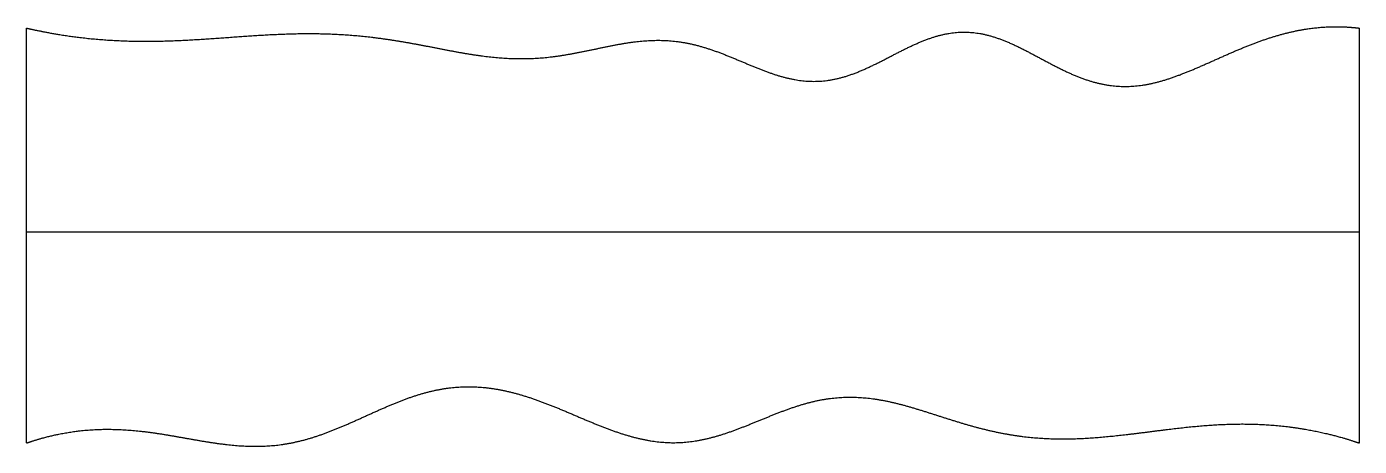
# Model space of a CAD drawing. Header units: millimetres. Extents: x 0 to 10, y -0.1 to 3.1.
import ezdxf

# ---------------------------------------------------------------- set-up
doc = ezdxf.new("R2010")
doc.units = ezdxf.units.MM
doc.layers.get('0').update_dxf_attribs({"linetype": 'CONTINUOUS'})

msp = doc.modelspace()

# ---------------------------------------------------------------- linework, layer by layer
for points in [[(0, 3.055), (0.04, 3.046), (0.121, 3.029), (0.241, 3.006), (0.403, 2.982), (0.604, 2.964), (0.806, 2.955), (1.007, 2.956), (1.209, 2.965), (1.411, 2.978), (1.612, 2.993), (1.814, 3.007), (2.016, 3.015), (2.217, 3.016), (2.419, 3.006), (2.62, 2.986), (2.822, 2.955), (3.023, 2.917), (3.224, 2.876), (3.426, 2.842), (3.627, 2.823), (3.829, 2.824), (4.031, 2.849), (4.233, 2.89), (4.435, 2.936), (4.637, 2.967), (4.838, 2.969), (5.038, 2.932), (5.238, 2.861), (5.438, 2.772), (5.636, 2.692), (5.834, 2.647), (6.032, 2.653), (6.23, 2.714), (6.427, 2.812), (6.623, 2.92), (6.82, 3.004), (7.016, 3.04), (7.211, 3.015), (7.407, 2.938), (7.603, 2.831), (7.8, 2.723), (7.998, 2.642), (8.197, 2.607), (8.397, 2.621), (8.597, 2.678), (8.798, 2.762), (8.999, 2.855), (9.2, 2.941), (9.401, 3.01), (9.601, 3.055), (9.761, 3.069), (9.881, 3.067), (9.96, 3.06), (10, 3.055)], [(0, -0.055), (0, 0.069), (0, 0.318), (0, 0.691), (0, 1.189), (0, 1.811), (0, 2.309), (0, 2.682), (0, 2.931), (0, 3.055)], [(10, -0.055), (10, 0.069), (10, 0.318), (10, 0.691), (10, 1.189), (10, 1.811), (10, 2.309), (10, 2.682), (10, 2.931), (10, 3.055)], [(0, 1.527), (0.4, 1.527), (1.2, 1.527), (2.4, 1.527), (4, 1.527), (6, 1.527), (7.6, 1.527), (8.8, 1.527), (9.6, 1.527), (10, 1.527)], [(0, -0.055), (0.04, -0.041), (0.12, -0.016), (0.239, 0.015), (0.4, 0.042), (0.601, 0.053), (0.804, 0.043), (1.007, 0.016), (1.21, -0.022), (1.413, -0.058), (1.615, -0.082), (1.816, -0.084), (2.014, -0.056), (2.211, 0.002), (2.406, 0.083), (2.601, 0.174), (2.797, 0.261), (2.994, 0.33), (3.193, 0.369), (3.393, 0.373), (3.595, 0.342), (3.797, 0.283), (3.999, 0.203), (4.201, 0.114), (4.401, 0.032), (4.6, -0.03), (4.798, -0.061), (4.995, -0.052), (5.193, -0.006), (5.39, 0.068), (5.587, 0.152), (5.785, 0.229), (5.983, 0.281), (6.183, 0.297), (6.383, 0.279), (6.583, 0.232), (6.784, 0.168), (6.985, 0.102), (7.186, 0.044), (7.387, 0.002), (7.588, -0.022), (7.789, -0.028), (7.99, -0.019), (8.191, 0), (8.393, 0.025), (8.594, 0.052), (8.795, 0.074), (8.996, 0.088), (9.197, 0.09), (9.398, 0.078), (9.599, 0.051), (9.759, 0.017), (9.88, -0.016), (9.96, -0.042), (10, -0.055)]]:
    msp.add_open_spline(points, degree=5)

doc.saveas('drawing.dxf')
